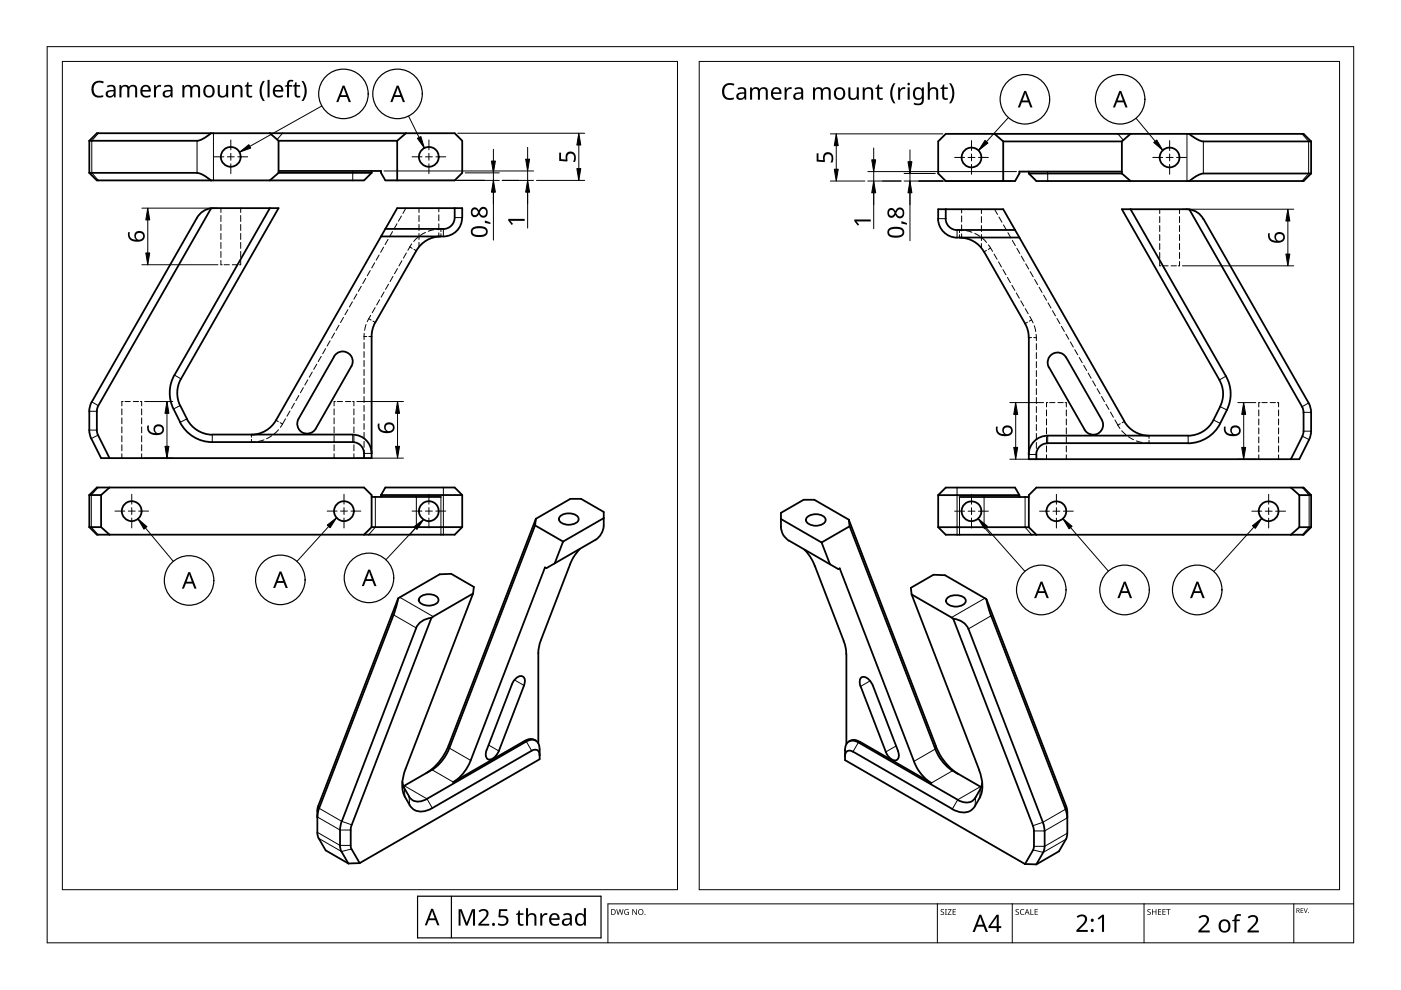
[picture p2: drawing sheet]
<svg xmlns="http://www.w3.org/2000/svg" width="297mm" height="210mm" viewBox="0 0 297 210" stroke-linecap="round" stroke-linejoin="round" font-family="sans-serif">
<g fill="none" stroke="#000" stroke-width=".38">
<path d="M18.9 29.8l1.6-1.6h75.9l1.6 1.6v6.8l-1.6 1.6h-14.7l-.9-1.6v-.4h-21.7M18.9 36.6l1.6 1.6h56.7l1.6-1.6M18.9 36.6h22.9M18.9 29.8v6.8M41.8 36.7l1.2 .4 1.7 1.2M44.7 28.3l-1.7 1.1-1.2 .5-22.9-.1M57.2 28.2l1.9 1.6M59.1 36.6l-1.9 1.6M59.1 29.8v6.8M78.8 36.2v.4M78.8 36.6h-19.7M84.2 29.8v8.4"/>
<path d="M84.2 29.8h-25.1M86.1 28.2l-1.9 1.6M210.9 28.4l1.8 1.6M212.7 30h25.2M212.7 30v8.4M218.1 36.4v.4M218.1 36.8l1.6 1.6h56.7l1.6-1.6M218.1 36.8h19.8M237.9 30v6.8M237.9 36.8l1.8 1.6M239.7 28.4l-1.8 1.6M252.1 28.4l1.8 1.2 1.2 .4h22.9"/>
<path d="M278 36.8h-22.9l-1.2 .4-1.8 1.2M278 30l-1.6-1.6h-75.9l-1.6 1.6v6.8l1.6 1.6h14.7l.9-1.6v-.4h21.8M278 30v6.8M44.7 44.2l14.4-.1-20.7 36.2M44.7 44.2a4 4 0 0 0-2.9 1.9l-22.4 39.1-.4 1.2-.1 .8M44.8 44.2l-24 41.8-.3 1.2M57.2 44.1l-20.2 35.4M81.7 48.5l-23.2 40.6a6.1 6.1 0 0 1-5.2 3.1M93 50.1v.1M93.5 50.1a6 6 0 0 0-5.2 3.1l-8.8 15.2-.5 1.4-.2 1.6M96.4 46.2a2.44 2.44 0 0 1-2.4 2.4l-12.3-.1M96.4 44.1v2"/>
<path d="M98 46.2a3.9 3.9 0 0 1-4 3.9h-13.2M98 46.1v-2h-13.8l-2.5 4.4M198.9 46.4a4.1 4.1 0 0 0 4 4M198.9 46.4v-2h13.8l25.7 44.9M200.5 44.4a3.8 3.8 0 0 0 .9 3.8l1 .5 .5 .1h12.3M202.9 50.4h13.2M203.4 50.4a5.8 5.8 0 0 1 5.2 3l8.7 15.2M203.9 50.4h.1M239.7 44.4l20.2 35.4a7.6 7.6 0 0 1 .2 7.2M251.6 44.4h.5M251.7 44.4h-13.8l20.6 36.2M252.1 44.4a3.7 3.7 0 0 1 3 2"/>
<path d="M252.2 44.4l23.9 41.8 .3 1.2M255.1 46.4l22.4 39M37 79.6a7.7 7.7 0 0 0-.2 7.1l1.4 2.8M70.8 75.6a2.11 2.11 0 0 1 2.9-.8 2.11 2.11 0 0 1 .8 2.9l-7.6 13.2M70.9 75.6l-7.6 13.2M78.8 71.4v25.7h-57.4l-2-4.1M217.3 68.6l.6 1.4 .2 1.6M218.1 71.6v25.8h57.4l2.1-4.2M222.4 77.9l7.6 13.2M226 75.8a2.11 2.11 0 0 0-2.9-.8 2.11 2.11 0 0 0-.7 2.9M226.1 75.8l7.5 13.2M18.9 91.2l.4 1.8"/>
<path d="M18.9 87.2v4M20.5 91.2l.3 1.1 2.4 4.8M20.5 87.2v4M38.2 89.5a7.7 7.7 0 0 0 6.8 4.2M38.2 86a9.6 9.6 0 0 0 3.6 5.2 6.2 6.2 0 0 0 3.2 1M38.4 80.4a6.1 6.1 0 0 0-.2 5.6M63.3 88.8a2.1 2.1 0 0 0 .8 2.9 2.1 2.1 0 0 0 2.8-.8M74.8 93.7a2.38 2.38 0 0 1 2.4 2.5v.9M74.8 92.2a3.9 3.9 0 0 1 4 4M74.8 92.1h-29.8M74.8 93.7h-29.8M233.6 89a2.1 2.1 0 0 1-.8 2.9 2.1 2.1 0 0 1-2.8-.8"/>
<path d="M238.4 89.4a6.2 6.2 0 0 0 5.2 3M251.9 94h-29.8a2.58 2.58 0 0 0-2.4 3.4M251.9 92.4h-29.8a4 4 0 0 0-4 4M257.3 89.1a6.1 6.1 0 0 1-5.4 3.3M258.5 80.6a5.9 5.9 0 0 1 .2 5.6M258.7 86.2l-1.4 2.8M258.7 89.8a7.7 7.7 0 0 1-6.8 4.2M260.1 86.9l-1.4 2.9M276.1 92.5l-2.4 4.9M276.4 87.4v4.3l-.3 .8M277.5 85.4l.4 1.2 .1 .8M278 87.4v4.4l-.5 1.4"/>
<path d="M18.9 105v6.8M18.9 105l1.6-1.6h56.7l1.6 1.6v6.8M18.9 105h2.5M18.9 111.8l1.6 1.6h75.9l1.6-1.6M18.9 111.8h2.5M21.4 105v6.8M21.4 111.8l1.8 1.6M23.2 103.4l-1.8 1.6M78.8 111.8l-1.6 1.6M78.8 111.8h19.2M78.8 105.4h14.7M80.8 105v.4"/>
<path d="M80.8 105h17.2M98 105v6.8M98 105l-1.6-1.6h-14.7l-.9 1.6M113.4 111.4l-18.1 47.2M113.4 111.4l6 3.4M113.6 110l7.3-4.2h2.3l4.8 2.7v3M113.6 110l-.2 1.4M113.6 110l-18.5 48a12.2 12.2 0 0 1-4.7 5.9M117.6 119.4l-1.8 1.1-.3-.2-15.7 40.9M118.8 109.4a2.89 2.89 0 0 1 3.8 .3 1.29 1.29 0 0 1-1.5 1.5 2.25 2.25 0 0 1-2.6-1.1zM119.4 114.8l-1.8 4.6M120.8 119.7l-6.1 16"/>
<path d="M123 116.3a10.1 10.1 0 0 0-2.2 3.4M126.3 114.4l-8.7 5M128 111.5a3.9 3.9 0 0 1-1.7 2.9M128 109.9l-8.6 4.9M165.6 110l8.6 5M167.3 114.6l10.4 6.1 .3-.2 15.8 40.9M170.6 116.6a9.2 9.2 0 0 1 2.1 3.3M171.2 109.6a2.84 2.84 0 0 1 3.8 .3 1.31 1.31 0 0 1-1.5 1.5 2.28 2.28 0 0 1-2.6-1.1zM172.7 119.9l6.2 16M174.2 115l1.8 4.6M180 110.2l18.5 48M180 110.2l-7.4-4.2h-2.2l-4.8 2.7v3a3.6 3.6 0 0 0 1.7 3"/>
<path d="M180 110.2l.1 1.4M180.1 111.6l18.2 47.2M180.1 111.6l-5.9 3.4M198.9 105v6.8M198.9 105l1.6-1.6h14.7l.9 1.6M198.9 111.8l1.6 1.6h75.9l1.6-1.6M198.9 111.8h19.2M198.9 105h17.2M216.1 105v.4M218.1 105.4h-14.7M218.1 111.8l1.6 1.6M273.7 103.4l1.8 1.6"/>
<path d="M275.5 111.8h2.5M275.5 111.8l-1.8 1.6M275.5 105v6.8M278 105l-1.6-1.6h-56.7l-1.6 1.6v6.8M278 105v6.8M278 105h-2.5M83.4 130.4l-15.8 41-.3 1.8M84.4 126.9l-1 3.5M84.4 126.9l-16.9 43.9M84.8 126.7l-.4 .2M88.3 133.1l-15.9 41.1-.3 1.8v3.6l.3 1M89.1 126.6a2.87 2.87 0 0 1 3.8 .3 1.28 1.28 0 0 1-1.4 1.5 2.31 2.31 0 0 1-2.7-1.2z"/>
<path d="M91.5 131a3.9 3.9 0 0 0-3.3 2.2M91.5 131l-16.9 43.9M91.8 130.7l-.3 .3M100.3 125.8l-14.3 37.2M100.3 125.8l.2-1.4-4.8-2.7-2.5 .1-8.4 4.8M100.3 125.8l-8.5 4.9M114.1 138.5v19.1M114.7 135.7l-.4 1.4-.2 1.4M178.9 135.9l.5 2.3v19.6M193.3 126l8.4 4.9M193.3 126l-.2-1.4 4.8-2.7 2.5 .1 8.4 4.8M193.3 126l14.3 37.2a7.1 7.1 0 0 1 .1 6"/>
<path d="M200.9 126.8a2.97 2.97 0 0 1 3.8 .3 1.32 1.32 0 0 1-1.5 1.5 2.22 2.22 0 0 1-2.6-1.2zM201.7 131l.4 .2a3.8 3.8 0 0 1 3.2 2.2l15.8 40.9M202.1 131.2l16.9 43.9M208.8 126.8l.3 .3 .9 3.2 16 41.7 .3 1.4M209.2 127.1l17 44.2 .1 .8v4.9l-.3 1M95.2 158.6a9.4 9.4 0 0 1-3.6 4.7M108.5 145.1a2.76 2.76 0 0 1 2-1.8 1.29 1.29 0 0 1 .6 2l-5.4 13.9a2.76 2.76 0 0 1-2 1.8 1.33 1.33 0 0 1-.5-2M108.5 145.1l-5.3 13.9M111.5 157.2a1.71 1.71 0 0 1 2.1-.2 1.71 1.71 0 0 1 .8 1.8M111.6 157.2l-21.1 12.2M112.7 159.2a1.02 1.02 0 0 1 1.2-.2 1.02 1.02 0 0 1 .5 1.2M112.7 159.2l-21 12.1a3.3 3.3 0 0 1-4.6-.3l-.3-.3"/>
<path d="M113.3 156.9a1.86 1.86 0 0 0-2 .2l-15.2 8.7M113.3 156.9l.3 .1M114.4 158.8v2.2l-38.1 22M180 157.2l.3-.1a1.8 1.8 0 0 1 1.9 .2M182.3 157.2l15.2 8.8M182.5 145.5l5.3 13.9a2.77 2.77 0 0 0 2 1.8 1.31 1.31 0 0 0 .6-2l-5.4-13.9a2.73 2.73 0 0 0-2-1.8 1.33 1.33 0 0 0-.5 2.1M198.3 158.8a9.8 9.8 0 0 0 3.7 4.6M198.4 158.3l.2 .3a12.2 12.2 0 0 0 4.5 5.5M67.3 176.5l.3 1.3 1.5 2.5 4.8 2.8M67.3 171.9v4.6M67.5 170.8l-.2 1.1M74.3 179.3l.2 .8"/>
<path d="M74.4 176v3.2M74.5 174.9l-.2 1.1M85.3 165.8l.3 1 1.1 2.1a2.55 2.55 0 0 0 3.8 .5M85.7 166.6l-.2 .1M85.9 168.9l1 1.8M86 163a7.3 7.3 0 0 0-.1 6M91.6 163.2l-5.9 3.4M99.8 161.3a9.5 9.5 0 0 1-3.7 4.5M179.2 160.4a1.04 1.04 0 0 1 .4-1.1 1.04 1.04 0 0 1 1.3 .1l21 12.1a3.6 3.6 0 0 0 4.4 0l1.4-2.4M193.8 161.4a9.7 9.7 0 0 0 3.6 4.6M202 163.4l5.9 3.4M203.1 169.6l-21.1-12.2a1.74 1.74 0 0 0-2-.2 1.74 1.74 0 0 0-.8 1.9v2.1l38.1 22"/>
<path d="M207.9 166.8l.1 .1M208.2 166l-.2 1-1.2 2a2.29 2.29 0 0 1-3.2 .9l-.6-.3M219 175.1l.2 .8v3.5M219.2 179.5l-.2 .7M221.1 174.4l.3 1.8M221.4 179.5v.7l-.3 .5M221.5 176.2v3.2M226 178l-1.5 2.5-4.8 2.8M72.4 180.5l1.5 2.6M74.5 180l1.8 3M76.3 183l-2.4 .1M217.3 183.2l2.4 .1"/>
<path d="M219 180.2l-1.7 3M221.2 180.7l-1.5 2.6"/>
<circle cx="48.9" cy="33.3" r="2.1"/>
<circle cx="90.9" cy="33.3" r="2.09"/>
<circle cx="206" cy="33.4" r="2.1"/>
<circle cx="248" cy="33.4" r="2.1"/>
<circle cx="27.9" cy="108.4" r="2.1"/>
<circle cx="72.9" cy="108.4" r="2.1"/>
<circle cx="90.9" cy="108.4" r="2.11"/>
<circle cx="206" cy="108.4" r="2.1"/>
<circle cx="224" cy="108.4" r="2.1"/>
<circle cx="269" cy="108.4" r="2.1"/>
</g>
<g fill="none" stroke="#000" stroke-width=".21">
<path d="M20.9 28.2l-1.4 1.6v6.8l1.4 1.6M41.8 29.8v6.8M45.3 28.2v10M59.9 28.2l-1.2 1.4M74.8 36.2v2M222.1 36.4v2M237 28.4l1.2 1.3M251.7 28.4v10M255.1 30v6.8M276.1 28.4l1.4 1.6v6.8l-1.4 1.6M94 48.5v1.6M96.4 46.1h1.6"/>
<path d="M198.9 46.4h1.6M202.9 48.8v1.6M37 79.5l1.4 .8M259.9 79.8l-1.4 .8M19.5 85.2l1.4 .8M20.5 91.2h-1.6M20.5 87.2h-1.6M20.8 92.3l-1.4 .7M38.2 86l-1.4 .7M39.6 88.8l-1.4 .7M45 92.1v1.6M74.8 92.1v1.6"/>
<path d="M78.8 96.1h-1.6M219.7 96.4h-1.6M222.1 92.4v1.6M251.9 92.4v1.6M257.3 89l1.4 .8M258.7 86.2l1.4 .7M276.1 92.5l1.5 .7M277.5 85.4l-1.4 .8M278 91.4h-1.6M278 87.4h-1.6M20.8 103.4l-1.4 1.6v6.8l1.4 1.6M79.6 105.4v6.4l-1.4 1.6"/>
<path d="M88.3 105.4v6.4l-1.4 1.6M93.5 105.4v8M94 103.4v10M202.9 103.4v10M203.4 105.4v8M208.6 105.4v6.4l1.4 1.6M217.3 105.4v6.4l1.4 1.6M276.1 103.4l1.5 1.6v6.8l-1.5 1.6M83.4 130.4l4.9 2.7M84.8 126.6l7 4.1M208.8 126.8l-7.1 4.1M210.1 130.6l-4.8 2.7"/>
<path d="M95.1 158l.2 .6 4.5 2.6M103.6 158l2.2 1.2M109.1 144.2l2 1.1M111.3 157.1l.3 .1 1.1 2M182.3 157.2l-.3 .2-1.1 2M184.5 144.4l-2 1.1M190 158.2l-2.2 1.2M198.5 158.2l-.2 .6-4.5 2.6M67.3 173.2l4.8 2.8h2.3M67.3 176.5l4.8 2.7h2.3M67.5 170.8l.2 .6 4.8 2.7 2.1 .8M67.6 177.8l4.8 2.7 2.1-.5"/>
<path d="M85.7 166.6l4.8 2.8 1.2 1.9M85.7 167.1l.2 1.8M86.7 168.9l.2 1.8M91.6 163.2l4.5 2.6M202 163.4l-4.5 2.6M206.8 169l-.1 1.9M207.8 167.3l-.1 1.8M207.9 166.8l-4.8 2.8-1.2 1.9M226 178l-4.8 2.7-2.2-.5M226.1 171l-.2 .6-4.8 2.7-2.1 .8M226.3 173.4l-4.8 2.8h-2.3M226.3 176.7l-4.8 2.7h-2.3"/>
</g>
<g fill="none" stroke="#000" stroke-width=".21">
<path d="M46.8 44.1v1M46.8 45.7v1.3M46.8 47.6v1.3M46.8 49.5v1.3M46.8 51.4v1.3M46.8 53.3v1.3M46.8 55.2v.9h.3M47.5 56.1h1.1M49.3 56.1h1.1M51 44.1v1M51 45.7v1.3M51 47.6v1.3"/>
<path d="M51 49.5v1.3M51 51.4v1.3M51 53.3v1.3M51 55.2v.9h-.2M77.5 59l-.6 1.1M78.5 57.4l-.6 1.1M79.4 55.7l-.6 1.1M80.4 54.1l-.6 1.1M81.3 52.4l-.6 1.1M82.3 50.8l-.7 1.1M83.2 49.1l-.6 1.1M83.3 58.6l-.6 1.1"/>
<path d="M84.2 47.4l-.7 1.1M84.3 56.9l-.7 1.1M85.1 45.8l-.6 1.1M85.2 55.3l-.6 1.1M86.1 44.1l-.7 1.1M86.2 53.6l-.7 1.1M87.3 51.7l-.8 1.4M88.6 50.3l-.9 .9M88.8 44.1v1M88.8 45.7v1.3M88.8 47.6v1.3M88.8 49.5v1.3"/>
<path d="M88.8 51.4v.9M90.2 49.3l-1.1 .6M92 48.7l-1.2 .3M93 44.1v.8M93 45.6v1.2M93 47.5v1.2M93 49.4v.7M93.5 48.6h-.9M203.4 48.8h.8M203.9 44.4v.7M203.9 45.8v1.3M203.9 47.7v1.3"/>
<path d="M203.9 49.6v.8M204.9 48.9l1.2 .3M206.7 49.5l1.1 .6M208.1 44.4v.9M208.1 45.9v1.3M208.1 47.8v1.3M208.1 49.7v1.3M208.1 51.6v1M208.3 50.5l.9 .9M209.5 51.9l.5 .7M210 52.6l.4 .7M210.8 53.9l.6 1.1"/>
<path d="M210.9 44.4l.6 1.1M211.7 55.5l.6 1.1M211.8 46l.6 1.1M212.6 57.2l.7 1.1M212.8 47.7l.6 1.1M213.6 58.8l.6 1.1M213.7 49.3l.6 1.1M214.6 51l.7 1.1M215.6 52.6l.6 1.1M216.5 54.3l.7 1.1M217.5 55.9l.6 1.1M218.4 57.6l.7 1.1"/>
<path d="M219.4 59.3l.6 1.1M245.9 44.4v.9M245.9 45.9v1.3M245.9 47.8v1.3M245.9 49.7v1.3M245.9 51.6v1.3M245.9 53.5v1.3M245.9 55.4v1h.3M246.5 56.4h1.2M248.3 56.4h1.1M250.1 44.4v.9M250.1 45.9v1.3"/>
<path d="M250.1 47.8v1.3M250.1 49.7v1.3M250.1 51.6v1.3M250.1 53.5v1.3M250.1 55.4v1h-.3M66.2 78.9l-.6 1.1M67.2 77.2l-.7 1.1M68.1 75.6l-.6 1.1M69 73.9l-.6 1.1M70 72.3l-.6 1.1M70.9 70.6l-.6 1.1M71.9 68.9l-.7 1.2"/>
<path d="M72.8 67.3l-.6 1.1M73.8 65.6l-.7 1.1M74.7 64l-.6 1.1M75.7 62.3l-.7 1.1M76.6 60.7l-.6 1.1M77.2 71.4v.6M77.2 72.6v1.3M77.2 74.5v1.3M77.2 76.4v1.3M77.2 78.3v1.3M77.2 70.7v.7M77.6 68.8l-.3 1.2"/>
<path d="M78.1 67.6l-.2 .6M78.6 66.9l-.4 .7M79.5 65.2l-.6 1.1M80.5 63.6l-.6 1.1M81.4 61.9l-.6 1.1M82.4 60.2l-.7 1.2M214.5 60.5l.7 1.1M215.5 62.1l.6 1.1M216.4 63.8l.7 1.1M217.4 65.4l.6 1.1M218.3 67.1l.4 .7M218.7 67.8l.3 .7"/>
<path d="M219.3 69.1l.3 1.2M219.7 70.9v.7M219.7 71.6v.6M219.7 72.9v1.2M219.7 74.8v1.2M219.7 76.7v1.2M219.7 78.6v1.2M220.3 60.9l.6 1.1M221.3 62.6l.6 1.1M222.2 64.2l.6 1.1M223.1 65.9l.7 1.1M224.1 67.5l.6 1.1"/>
<path d="M225 69.2l.7 1.1M226 70.8l.6 1.1M226.9 72.5l.7 1.1M227.9 74.1l.6 1.1M228.8 75.8l.7 1.1M229.8 77.4l.6 1.1M230.7 79.1l.6 1.1M25.8 86.7v1.3M25.8 88.6v1.3M25.8 90.5v1.3M25.8 92.4v1.3M25.8 94.3v1.3"/>
<path d="M25.8 96.2v.9M26.1 85.1h-.3v1M26.5 85.1h1.1M28.3 85.1h1.1M29.8 85.1h.2v1M30 86.7v1.3M30 88.6v1.3M30 90.5v1.3M30 92.4v1.3M30 94.3v1.3M30 96.2v.9M54.1 93.7h-.8"/>
<path d="M56 93.3l-1.3 .3M57.6 92.4l-1.1 .6M59.1 91.1l-1 .9M59.9 89.9l-.5 .7M60.5 88.8l-.6 1.1M61.5 87.1l-.6 1.1M62.4 85.5l-.6 1.1M63.4 83.8l-.7 1.1M64.3 82.2l-.6 1.1M65.3 80.5l-.7 1.1M70.8 86.7v1.3M70.8 88.6v1.3"/>
<path d="M70.8 90.5v1.3M70.8 92.4v1.3M70.8 94.3v1.3M70.8 96.2v.9M71.1 85.1h-.3v1M71.5 85.1h1.1M73.3 85.1h1.1M74.8 85.1h.2v1M75 86.7v1.3M75 88.6v1.3M75 90.5v1.3M75 92.4v1.3"/>
<path d="M75 94.3v1.3M75 96.2v.9M77.2 80.3v1.2M77.2 82.2v1.2M77.2 84.1v1.2M77.2 86v1.2M77.2 87.9v1.2M77.2 89.8v1.2M77.2 91.7v1.3M77.2 93.6v1.3M77.2 95.5v.6M219.7 80.5v1.2"/>
<path d="M219.7 82.4v1.3M219.7 84.3v1.3M219.7 86.2v1.3M219.7 88.1v1.3M219.7 90v1.3M219.7 91.9v1.3M219.7 93.8v1.3M219.7 95.7v.7M221.9 86.9v1.3M221.9 88.8v1.3M221.9 90.7v1.3M221.9 92.6v1.3"/>
<path d="M221.9 94.5v1.3M221.9 96.4v1M222.2 85.4h-.3v.9M222.5 85.4h1.2M224.3 85.4h1.1M225.8 85.4h.3v.9M226.1 86.9v1.3M226.1 88.8v1.3M226.1 90.7v1.3M226.1 92.6v1.3M226.1 94.5v1.3M226.1 96.4v1"/>
<path d="M231.7 80.8l.6 1.1M232.6 82.4l.6 1.1M233.5 84.1l.7 1.1M234.5 85.7l.6 1.1M235.4 87.4l.7 1.1M236.4 89l.6 1.1M237 90.1l.4 .8M237.8 91.3l.9 .9M239.2 92.6l1.1 .6M240.9 93.5l1.2 .3M242.8 94h.8M266.9 86.9v1.3"/>
<path d="M266.9 88.8v1.3M266.9 90.7v1.3M266.9 92.6v1.3M266.9 94.5v1.3M266.9 96.4v1M267.2 85.4h-.3v.9M267.5 85.4h1.2M269.3 85.4h1.1M270.8 85.4h.3v.9M271.1 86.9v1.3M271.1 88.8v1.3M271.1 90.7v1.3"/>
<path d="M271.1 92.6v1.3M271.1 94.5v1.3M271.1 96.4v1"/>
</g>
<g fill="none" stroke="#000" stroke-width=".21">
<path d="M86.9 52.4l.5 .2M87.8 52.9l.5 .3M93.5 48.5v.6M93.5 49.6v.5M203.4 48.8v.5M203.4 49.8v.6M209.1 53.1l-.5 .3M210 52.6l-.5 .3M77.2 71.4h.6M78.2 67.6l.5 .3M78.2 71.4h.6M79.1 68.1l.5 .3"/>
<path d="M217.8 68.3l-.5 .3M218.1 71.6h.6M218.7 67.8l-.5 .3M219.2 71.6h.5M53.3 92.1v.6M53.3 93.2v.5M58.5 89.1l.5 .3M59.4 89.6l.5 .3M237.5 89.8l-.5 .3M238.4 89.3l-.5 .3M243.6 92.4v.5M243.6 93.4v.6"/>
</g>
<path d="M198.7 191.6v8.3M214.6 191.6v8.3M242.6 191.6v8.3M274.3 191.6v8.3M287 191.6h-158.1v8.3" fill="none" stroke="#000" stroke-width=".21"/>
<g fill="#000">
<path d="M130.7 192.8h.1l.3 1 .3-1h.1l.3 1 .2-1h.2l-.3 1.2h-.2l-.3-1.1-.3 1.1h-.1zM132.5 192.9l.6-.2 .2 .1v.1a.5 .5 0 0 0-.8 .4 .5 .5 0 0 0 .7 .5v-.3h-.3v-.2h.4v.6a.66 .66 0 0 1-.8-.1 .66 .66 0 0 1 0-.9zM134.1 192.8h.1l.7 1v-1h.1v1.2h-.1l-.7-1v1h-.1zM199.5 192.9l.4-.2 .3 .1-.1 .1a.25 .25 0 0 0-.4-.1 .25 .25 0 0 0 0 .4l.4 .2 .1 .4-.4 .2-.4-.1 .1-.1a.27 .27 0 0 0 .4 .1 .27 .27 0 0 0 0-.4l-.4-.3zM200.3 192.8h.5l-.2 .1v1l.2 .1h-.5l.2-.1v-1zM200.9 192.8h.8l-.6 1h.7v.2h-.9l.6-1.1h-.6zM202 192.8h.7v.1h-.6v.4h.5v.1h-.5v.4h.6v.2h-.7zM215.4 192.9l.4-.2 .2 .1v.1a.25 .25 0 0 0-.4-.1 .25 .25 0 0 0 0 .4l.4 .2v.4l-.4 .2-.3-.1 .1-.1a.27 .27 0 0 0 .4 .1 .27 .27 0 0 0-.1-.4l-.3-.3zM216.4 192.9l.4-.2 .4 .1-.1 .1a.49 .49 0 0 0-.7 .5 .49 .49 0 0 0 .7 .4 .57 .57 0 0 1-.8 0 .57 .57 0 0 1 .1-.8zM218.5 192.8h.1v1h.6v.2h-.7zM219.4 192.8h.6v.1h-.5v.4h.5v.1h-.5v.4h.5v.2h-.6zM228.3 194.3a1.21 1.21 0 0 1 1.4-.4 1.21 1.21 0 0 1 .8 1.2l-.4 .7-1.3 1.4h1.8v.4h-2.4v-.4l1.2-1.2a1.03 1.03 0 0 0 .3-1.7h-.5l-.7 .3z"/>
<path d="M232.7 194.7l1-.8h.4v3.7h-.5l.1-3.2-.7 .6zM243.3 192.9l.4-.2 .3 .1-.1 .1a.25 .25 0 0 0-.4-.1 .25 .25 0 0 0 0 .4l.4 .2 .1 .4-.4 .2-.4-.1 .1-.1a.27 .27 0 0 0 .5 .1 .27 .27 0 0 0-.1-.4l-.4-.3zM244.3 192.8h.1v.5h.6v-.5h.2v1.2h-.2v-.6h-.6v.6h-.1zM245.5 192.8h.7v.1h-.5v.4h.5v.1h-.5v.4h.5v.2h-.7zM246.5 192.8h.6v.1h-.5v.4h.5v.1h-.5v.4h.5v.2h-.6zM247.3 192.8h.9v.1h-.4v1.1h-.2v-1.1h-.3zM254.1 194.4a1.21 1.21 0 0 1 1.4-.4 1.21 1.21 0 0 1 .8 1.2l-.3 .7-1.4 1.4h1.9v.4h-2.4v-.4l1.1-1.1a1.03 1.03 0 0 0 .3-1.8h-.5l-.6 .3zM261.9 194l.5-.2h.5l.2 .1-.1 .3a.58 .58 0 0 0-.7 .1 .58 .58 0 0 0-.1 .7h.7v.3h-.7v2.4h-.5v-2.4h-.5v-.2l.5-.2zM264.5 194.4a1.21 1.21 0 0 1 1.4-.4 1.21 1.21 0 0 1 .8 1.2l-.3 .7-1.3 1.4h1.8v.4h-2.4v-.4l1.1-1.1a1.03 1.03 0 0 0 .3-1.8h-.5l-.6 .3zM275.8 192.6h.5v.1h-.4v.3h.4v.1h-.4v.4h.4v.1h-.5zM276.4 192.6h.1l.3 .8 .3-.8h.2l-.4 1h-.1z"/>
<path d="M129.6 192.8h.3a.55 .55 0 0 1 .6 .6 .56 .56 0 0 1-.6 .6h-.3zM129.7 192.9v.9h.2a.43 .43 0 0 0 .5-.4 .41 .41 0 0 0-.5-.5z"/>
<path d="M135.2 193.4a.61 .61 0 0 1 1.2 0 .61 .61 0 0 1-1.2 0zM135.6 193a.47 .47 0 0 0-.1 .7 .47 .47 0 0 0 .7-.1 .45 .45 0 0 0 0-.6 .45 .45 0 0 0-.6 0z"/>
<path d="M207.6 193.9h.4l1.5 3.7h-.5l-.5-1.1h-1.4l-.4 1.1h-.5zM207.8 194.4l-.5 1.7h1.1z"/>
<path d="M211.3 193.9h.5v2.5h.5v.4h-.5v.8h-.5v-.8h-1.7v-.4zM211.3 194.4l-1.3 2h1.3z"/>
<path d="M217.7 192.8h.1l.5 1.2h-.2l-.1-.4h-.5l-.1 .4h-.2zM217.8 192.9l-.2 .6h.4z"/>
<path d="M258.7 195.3a1.28 1.28 0 0 1 1.5-.3 1.28 1.28 0 0 1 .7 1.3 1.3 1.3 0 0 1-1.5 1.4 1.3 1.3 0 0 1-1-1.7zM259.1 195.4l-.3 .9a.83 .83 0 0 0 .8 1.1 .83 .83 0 0 0 .8-1.1 .84 .84 0 0 0-.3-.9 .84 .84 0 0 0-1 0z"/>
<path d="M274.9 192.6h.3a.29 .29 0 0 1 .3 .2 .29 .29 0 0 1-.2 .3l.3 .5h-.2l-.2-.4h-.2v.4h-.1zM275 192.7v.3h.2a.19 .19 0 0 0 .2-.1 .19 .19 0 0 0-.3-.2z"/>
<circle cx="136.8" cy="193.9" r=".11"/>
<circle cx="231.6" cy="197.3" r=".33"/>
<circle cx="231.6" cy="195.1" r=".34"/>
<circle cx="277.5" cy="193.5" r=".09"/>
</g>
<path d="M10 9.9h277v190h-277z" fill="none" stroke="#000" stroke-width=".21"/>
<g fill="#000">
<path d="M97.2 192.8h.7l1.1 2.8 1.1-2.8h.6v3.5h-.4v-3.1l-1.2 3.1h-.3l-1.2-3.1v3.1h-.4zM101.5 193.1a1.16 1.16 0 0 1 1.3-.4 1.16 1.16 0 0 1 .8 1.2l-.3 .6-1.3 1.4h1.7v.4h-2.3v-.4l1.1-1.1a.98 .98 0 0 0 .3-1.7h-.5l-.6 .3zM105.8 192.8h1.8v.4h-1.4l-.1 1a1.17 1.17 0 0 1 1.7 .9 1.17 1.17 0 0 1-1.6 1.2l-.6-.2v-.4a1.03 1.03 0 0 0 1 .3 1.03 1.03 0 0 0 .8-.8 .93 .93 0 0 0-1.5-.6l-.2-.2zM110 193h.2v.6h.8v.4h-.8v1.5l.3 .4h.5v.3a.8 .8 0 0 1-1.2-.7v-1.5h-.4v-.2l.4-.2zM111.5 192.5h.5l-.1 1.5a1 1 0 0 1 1.1-.4 1 1 0 0 1 .7 1v1.7h-.4v-1.7a.7 .7 0 0 0-.9-.6 .7 .7 0 0 0-.4 .9v1.4h-.5zM114.5 193.6h.4l.1 .5 .4-.4 .7-.1-.1 .4h-.5a.84 .84 0 0 0-.5 .9v1.4h-.5z"/>
<path d="M91.4 192.7h.4l1.4 3.5h-.5l-.4-1.1h-1.4l-.4 1.1h-.4zM91.6 193.1l-.5 1.6h1.1z"/>
<path d="M116.7 194a1.13 1.13 0 0 1 1.4-.3 1.13 1.13 0 0 1 .6 1.3h-1.8a1 1 0 0 0 .6 .9 1 1 0 0 0 1-.1v.3l-.8 .2a1.39 1.39 0 0 1-1.2-.9 1.39 1.39 0 0 1 .2-1.4zM117.1 194.1l-.2 .6h1.3a.65 .65 0 0 0-.4-.7 .65 .65 0 0 0-.7 .1z"/>
<path d="M119.4 193.8a1.07 1.07 0 0 1 1.1-.2 1.07 1.07 0 0 1 .7 .9v1.8h-.3l-.1-.4a.85 .85 0 0 1-1.3 .3 .85 .85 0 0 1 .1-1.4l1.2-.1a.61 .61 0 0 0-.2-.7 .61 .61 0 0 0-.7 0l-.4 .1zM119.7 195.2a.54 .54 0 0 0 .2 .8 .54 .54 0 0 0 .7-.2l.2-.8z"/>
<path d="M122.3 193.8a1.1 1.1 0 0 1 1.5 .2v-1.5h.4v3.8h-.3l-.1-.4-.3 .3-.5 .1a1.44 1.44 0 0 1-1.1-1.1 1.44 1.44 0 0 1 .4-1.4zM122.6 194.1a1.14 1.14 0 0 0 .5 1.8 1.06 1.06 0 0 0 .5-1.7l-.4-.2z"/>
<circle cx="104.6" cy="196" r=".31"/>
</g>
<path d="M88.5 190h38.9v8.9h-38.9zM95.7 190v8.9" fill="none" stroke="#000" stroke-width=".25"/>
<g fill="none" stroke="#000" stroke-width=".21">
<path d="M45.4 33.2h2.1M48.9 29.7v2.1M48.9 32.5v1.5M48.9 34.7v2.1M49.7 33.2h-1.5M52.5 33.2h-2.1M87.4 33.2h2.1M90.9 29.7v2.1M90.9 32.5v1.5M90.9 34.7v2.1M91.7 33.2h-1.5M94.5 33.2h-2.1"/>
<path d="M204.5 33.4h-2.1M205.2 33.4h1.5M206 34.9v2.1M206 29.8v2.1M206 32.6v1.5M207.5 33.4h2.1M246.5 33.4h-2.1M247.2 33.4h1.5M248 29.8v2.1M248 32.6v1.5M248 34.9v2.1M249.5 33.4h2.1"/>
<path d="M24.4 108.4h2.1M27.9 104.8v2.1M27.9 107.6v1.5M27.9 109.8v2.1M28.7 108.4h-1.5M31.5 108.4h-2.1M69.4 108.4h2.1M72.9 104.8v2.1M72.9 107.6v1.5M72.9 109.8v2.1M73.7 108.4h-1.5M76.5 108.4h-2.1"/>
<path d="M87.4 108.4h2.1M90.9 104.8v2.1M90.9 107.6v1.5M90.9 109.8v2.1M91.7 108.4h-1.5M94.5 108.4h-2.1M202.4 108.4h2.1M206 109.8v2.1M206 104.8v2.1M206 107.6v1.5M206.7 108.4h-1.5M209.6 108.4h-2.1"/>
<path d="M220.4 108.4h2.1M224 104.8v2.1M224 107.6v1.5M224 109.8v2.1M224.7 108.4h-1.5M227.6 108.4h-2.1M265.4 108.4h2.1M269 104.8v2.1M269 107.6v1.5M269 109.8v2.1M269.7 108.4h-1.5M272.6 108.4h-2.1"/>
</g>
<g fill="#000">
<path d="M19.8 17.6a1.95 1.95 0 0 1 2.2-.3l-.2 .4a1.36 1.36 0 0 0-1.6 .1 1.36 1.36 0 0 0-.3 1.7 1.32 1.32 0 0 0 2 .7v.4a1.77 1.77 0 0 1-2.1-.4 1.77 1.77 0 0 1-.3-2zM32.6 18h.4l.1 .5 .4-.4 .7-.1-.1 .4h-.5a.84 .84 0 0 0-.5 .9v1.3h-.5zM46.2 18h.4v1.7a.7 .7 0 0 0 .9 .6 .7 .7 0 0 0 .4-.9v-1.4h.5v2.6h-.4v-.3a1.01 1.01 0 0 1-1.1 .3 1.01 1.01 0 0 1-.7-.9zM55.8 17.2h.4a3.6 3.6 0 0 0 0 4.2 .98 .98 0 0 1-1-.9 3.6 3.6 0 0 1 .6-3.3zM61.1 17.2l.4-.3h.5l.2 .1-.1 .3a.55 .55 0 0 0-.7 .1 .55 .55 0 0 0-.1 .6h.6v.4h-.6v2.2h-.4v-2.2h-.5v-.2l.5-.2zM63.9 17.2a.99 .99 0 0 1 .9 .9l.2 1.2a3.2 3.2 0 0 1-.7 2.1h-.4a3.6 3.6 0 0 0 0-4.2zM153.5 18.1a1.95 1.95 0 0 1 2.2-.3l-.2 .4a1.36 1.36 0 0 0-1.6 .1 1.36 1.36 0 0 0-.3 1.7 1.32 1.32 0 0 0 2 .7v.3a1.77 1.77 0 0 1-2.1-.3 1.77 1.77 0 0 1-.3-2zM166.3 18.5h.4l.1 .5 .4-.5h.7l-.1 .4h-.5a.84 .84 0 0 0-.5 .8v1.4h-.5zM179.9 18.5h.4v1.7a.7 .7 0 0 0 .9 .6 .7 .7 0 0 0 .5-.9v-1.4h.4v2.6h-.4v-.3a1.01 1.01 0 0 1-1.1 .3 1.01 1.01 0 0 1-.7-.9zM189.5 17.7h.4a3.6 3.6 0 0 0 0 4.2 .98 .98 0 0 1-1-.9l-.2-1.2a3.3 3.3 0 0 1 .8-2.1zM190.4 18.5h.4v.5l.5-.5h.7l-.1 .4h-.5a.84 .84 0 0 0-.5 .8v1.4h-.5zM201.2 17.7a.99 .99 0 0 1 1 .9l.1 1.2a3.2 3.2 0 0 1-.7 2.1h-.4a3.6 3.6 0 0 0 0-4.2z"/>
<path d="M25.3 18h.4v.4a.99 .99 0 0 1 1.7 0 .93 .93 0 0 1 1-.4 .93 .93 0 0 1 .7 .9v1.7h-.4v-1.6a.64 .64 0 0 0-.8-.7 .64 .64 0 0 0-.5 .9v1.4h-.4v-1.6a.66 .66 0 0 0-.8-.6 .66 .66 0 0 0-.4 .9v1.3h-.5zM38.7 18h.3l.1 .4a.99 .99 0 0 1 1.6 0 .93 .93 0 0 1 1.1-.4 .93 .93 0 0 1 .6 .9v1.7h-.4v-1.6a.64 .64 0 0 0-.8-.7 .64 .64 0 0 0-.4 .9v1.4h-.5v-1.6a.66 .66 0 0 0-.8-.6 .66 .66 0 0 0-.4 .9v1.3h-.4zM49.2 18h.4v.4a1 1 0 0 1 1.1-.4 1 1 0 0 1 .7 .9v1.7h-.4v-1.6a.7 .7 0 0 0-.9-.6 .7 .7 0 0 0-.5 .9v1.3h-.4zM52.4 17.4h.3v.6h.7v.4h-.7v1.5l.2 .4h.6v.3a.8 .8 0 0 1-1.2-.7v-1.5h-.4v-.2l.4-.2zM62.6 17.4h.3v.6h.7v.4h-.7v1.5l.2 .4h.6v.3a.8 .8 0 0 1-1.3-.7v-1.5h-.3v-.2l.4-.2zM118.6 32.4h.4v1.3l1 .1a1.17 1.17 0 0 1 .9-1.7 1.17 1.17 0 0 1 1.2 1.6l-.2 .6h-.4a1.03 1.03 0 0 0-.5-1.7 .93 .93 0 0 0-.7 1.4l-.1 .2-1.6-.1zM159 18.5h.4v.4a.99 .99 0 0 1 1.7 0 .93 .93 0 0 1 1-.4 .93 .93 0 0 1 .7 .9v1.7h-.4v-1.6a.64 .64 0 0 0-.8-.7 .64 .64 0 0 0-.5 .9v1.4h-.4v-1.6a.66 .66 0 0 0-.8-.7 .66 .66 0 0 0-.4 1v1.3h-.5zM173.1 32.5h.4v1.4l1 .1v-.6a1.13 1.13 0 0 1 1.3-1.1 1.13 1.13 0 0 1 .9 1.5l-.2 .7h-.4a1.03 1.03 0 0 0 .3-1.1 1.03 1.03 0 0 0-.8-.7 .93 .93 0 0 0-.7 1.5l-.1 .2-1.7-.2zM172.4 18.5h.3l.1 .4a.99 .99 0 0 1 1.6 0 .93 .93 0 0 1 1.1-.4 .93 .93 0 0 1 .6 .9v1.7h-.4v-1.6a.64 .64 0 0 0-.8-.7 .64 .64 0 0 0-.4 .9v1.4h-.5v-1.6a.66 .66 0 0 0-.8-.7 .66 .66 0 0 0-.4 1v1.3h-.4zM182.9 18.5h.4v.4a1 1 0 0 1 1.1-.4 1 1 0 0 1 .7 .9v1.7h-.4v-1.6a.7 .7 0 0 0-.9-.7 .7 .7 0 0 0-.5 1v1.3h-.4zM186.1 17.9h.3v.6h.8v.4h-.8v1.5l.2 .4h.6v.3a.8 .8 0 0 1-1.2-.7v-1.5h-.4v-.3l.4-.1zM196.7 17.4h.4v1.5a1 1 0 0 1 1.1-.4 1 1 0 0 1 .7 .9v1.7h-.4v-1.6a.7 .7 0 0 0-.9-.7 .7 .7 0 0 0-.5 1v1.3h-.4z"/>
<path d="M199.9 17.9h.3v.6h.7v.4h-.7v1.5l.2 .4h.6v.3a.8 .8 0 0 1-1.2-.7v-1.5h-.4v-.3l.4-.1zM102.8 46.8l1.2 .4v.3l-1.2-.2zM107.8 46.4h3.4v.4h-3l.6 .7-.3 .2-.7-.9zM181.1 46.5h3.5v.5l-3-.1 .6 .7-.3 .2-.8-.9zM191.1 46.9l1.2 .4v.3l-1.2-.2z"/>
<path d="M43.4 18.3a1.33 1.33 0 0 1 2.1 .6 1.33 1.33 0 0 1-1.2 1.8 1.39 1.39 0 0 1-1.2-.9 1.39 1.39 0 0 1 .3-1.5zM43.8 18.5a1.12 1.12 0 0 0 .5 1.8 1.03 1.03 0 0 0 .8-1 1.03 1.03 0 0 0-.8-1z"/>
<path d="M177.1 18.8a1.23 1.23 0 0 1 1.4-.2 1.23 1.23 0 0 1 .7 1.2 1.24 1.24 0 0 1-1.4 1.4 1.24 1.24 0 0 1-1-1.7zM177.5 19l-.3 .8a.8 .8 0 0 0 .8 1 .8 .8 0 0 0 .8-1 .8 .8 0 0 0-.3-.8 .8 .8 0 0 0-1 0z"/>
<path d="M22.7 18.2a1.07 1.07 0 0 1 1.1-.2 1.07 1.07 0 0 1 .7 .9v1.7h-.3l-.1-.3a.85 .85 0 0 1-1.3 .3 .85 .85 0 0 1 .1-1.4l1.2-.1a.61 .61 0 0 0-.2-.7 .61 .61 0 0 0-.7 0l-.4 .1zM23 19.6l-.1 .1a.43 .43 0 0 0 0 .5 .43 .43 0 0 0 .4 .2 .75 .75 0 0 0 .8-1z"/>
<path d="M30.1 18.4a1.13 1.13 0 0 1 1.4-.3 1.13 1.13 0 0 1 .5 1.3h-1.8a1 1 0 0 0 .6 .9 1 1 0 0 0 1.1-.1v.3a1.42 1.42 0 0 1-1.9-.3 1.42 1.42 0 0 1 .1-1.8zM30.4 18.5l-.2 .6h1.3a.63 .63 0 0 0-.6-.8z"/>
<path d="M34.8 18.2a1.07 1.07 0 0 1 1.1-.2 1.07 1.07 0 0 1 .7 .9v1.7h-.3l-.1-.3a.85 .85 0 0 1-1.3 .3 .85 .85 0 0 1 .1-1.4l1.2-.1a.61 .61 0 0 0-.2-.7 .61 .61 0 0 0-.8 0l-.3 .1zM35 19.6v.1a.43 .43 0 0 0 0 .5 .43 .43 0 0 0 .4 .2 .75 .75 0 0 0 .8-1z"/>
<path d="M58.1 18.4a1.13 1.13 0 0 1 1.4-.3 1.13 1.13 0 0 1 .6 1.3h-1.8a1 1 0 0 0 .6 .9 1 1 0 0 0 1.1-.1v.3l-.9 .2a1.39 1.39 0 0 1-1.2-.9 1.39 1.39 0 0 1 .2-1.4zM58.5 18.5l-.2 .6h1.3a.65 .65 0 0 0-.3-.7 .65 .65 0 0 0-.8 .1z"/>
<path d="M72.7 18.1h.3l1.4 3.5h-.4l-.5-1h-1.4l-.4 1h-.4zM72.8 18.6l-.5 1.6h1.1z"/>
<path d="M84.1 18.1h.4l1.4 3.5h-.5l-.4-1h-1.4l-.4 1h-.4zM84.3 18.6l-.5 1.6h1.1z"/>
<path d="M156.4 18.7a1.07 1.07 0 0 1 1.1-.3 1.07 1.07 0 0 1 .7 1v1.7h-.3l-.1-.3a.85 .85 0 0 1-1.3 .3 .85 .85 0 0 1 .1-1.4l1.2-.1a.61 .61 0 0 0-.2-.7 .61 .61 0 0 0-.7 0l-.4 .1zM156.7 20.1l-.1 .1a.43 .43 0 0 0 0 .4 .43 .43 0 0 0 .4 .2 .75 .75 0 0 0 .8-.9z"/>
<path d="M163.8 18.8a1.13 1.13 0 0 1 1.4-.2 1.13 1.13 0 0 1 .5 1.3h-1.8a1 1 0 0 0 .6 .9 1 1 0 0 0 1.1-.2v.4a1.42 1.42 0 0 1-1.9-.3 1.42 1.42 0 0 1 .1-1.9zM164.1 19l-.2 .6h1.3a.63 .63 0 0 0-.6-.8z"/>
<path d="M168.5 18.7a1.07 1.07 0 0 1 1.1-.3 1.07 1.07 0 0 1 .7 1v1.7h-.3l-.1-.3a.85 .85 0 0 1-1.3 .3 .85 .85 0 0 1 .1-1.4l1.2-.1a.61 .61 0 0 0-.2-.7 .61 .61 0 0 0-.8 0l-.3 .1zM168.7 20.1v.1a.43 .43 0 0 0 0 .4 .43 .43 0 0 0 .4 .2 .75 .75 0 0 0 .8-.9z"/>
<path d="M194 18.7a1.08 1.08 0 0 1 1.5 .2v-.4h.4v2.7a1.16 1.16 0 0 1-1.7 1.1l-.4-.2v-.4a1.04 1.04 0 0 0 1.6-.3l.1-.6a1.1 1.1 0 0 1-1.4 .3 1.1 1.1 0 0 1-.5-1.3v-.5zM194.3 19a1.24 1.24 0 0 0 .2 1.8 .84 .84 0 0 0 .9-.3 .84 .84 0 0 0 0-.9 .72 .72 0 0 0-.3-.7 .72 .72 0 0 0-.8 .1z"/>
<path d="M217.2 19.3h.4l1.3 3.5h-.4l-.5-1.1h-1.3l-.5 1.1h-.4zM217.3 19.7l-.5 1.6h1.1z"/>
<path d="M237.3 19.3h.4l1.4 3.5h-.5l-.4-1.1h-1.4l-.4 1.1h-.4zM237.5 19.7l-.5 1.6h1.1z"/>
<path d="M27.2 49.2h.3a1.18 1.18 0 0 0 1.4 1.6 1.08 1.08 0 0 1-.1-1.6 1.08 1.08 0 0 1 1.6 .1 1.22 1.22 0 0 1 .1 1.4 1.22 1.22 0 0 1-1.3 .6 1.63 1.63 0 0 1-2-2.1zM28.8 50.1a.76 .76 0 0 0 1.5 0 .76 .76 0 0 0-1.5 0z"/>
<path d="M100.2 44.1a.88 .88 0 0 1 1.3 .5 1 1 0 0 1 1.3-.7 1 1 0 0 1 .6 1.4 .94 .94 0 0 1-.9 .9 .94 .94 0 0 1-1-.8 .91 .91 0 0 1-1.2 .6 .91 .91 0 0 1-.5-1.2zM101.8 45.1a.7 .7 0 0 0 1.4 0 .7 .7 0 0 0-1.4 0zM100.2 45a.58 .58 0 0 0 1.1 0 .58 .58 0 0 0-1.1 0z"/>
<path d="M100.1 48.4l.6-.3 .9-.2a1.36 1.36 0 0 1 1.8 1.3 1.57 1.57 0 0 1-2 1.1 1.19 1.19 0 0 1-1.3-.5 1.19 1.19 0 0 1 0-1.4zM100.4 48.7a.75 .75 0 0 0 0 .9 .75 .75 0 0 0 .9 .2h1a.69 .69 0 0 0 .7-.7 .69 .69 0 0 0-.7-.7h-1.3z"/>
<path d="M188.5 44.3a.88 .88 0 0 1 1.3 .5 1 1 0 0 1 1.3-.8 1 1 0 0 1 .6 1.4 .94 .94 0 0 1-.8 .9 .94 .94 0 0 1-1-.7 .89 .89 0 0 1-1.1 .6 .89 .89 0 0 1-.7-1.1zM190.1 45.2a.69 .69 0 0 0 1.3 0 .69 .69 0 0 0-1.3 0zM188.5 45.1a.58 .58 0 0 0 1.1 0 .58 .58 0 0 0-1.1 0z"/>
<path d="M188.4 48.5a2.63 2.63 0 0 1 3.2 .2 1.22 1.22 0 0 1-.2 1.3 1.22 1.22 0 0 1-1.3 .4 1.53 1.53 0 0 1-2-1zM188.7 48.8a.75 .75 0 0 0 0 .9 .75 .75 0 0 0 .9 .3l1-.1a.69 .69 0 0 0 .8-.7 .69 .69 0 0 0-.8-.6h-1.3z"/>
<path d="M268.9 49.5h.4a1.18 1.18 0 0 0 1.3 1.5 1.08 1.08 0 0 1-.1-1.6 1.08 1.08 0 0 1 1.6 .1 1.28 1.28 0 0 1 0 1.6 1.28 1.28 0 0 1-1.5 .4 1.58 1.58 0 0 1-1.7-2zM270.5 50.3a.8 .8 0 0 0 1.6 0 .8 .8 0 0 0-1.6 0z"/>
<path d="M31.2 90.2h.4a1.18 1.18 0 0 0 1.4 1.6 1.08 1.08 0 0 1-.2-1.6 1.08 1.08 0 0 1 1.7 .1 1.22 1.22 0 0 1 .1 1.4 1.22 1.22 0 0 1-1.4 .6 1.63 1.63 0 0 1-2-2.1zM32.9 91.1a.76 .76 0 0 0 1.5 0 .76 .76 0 0 0-1.5 0z"/>
<path d="M80.1 89.8h.4a1.18 1.18 0 0 0 1.3 1.6 1.08 1.08 0 0 1-.1-1.6 1.08 1.08 0 0 1 1.6 0 1.22 1.22 0 0 1 .2 1.5 1.22 1.22 0 0 1-1.4 .5 1.63 1.63 0 0 1-2-2zM81.8 90.7a.76 .76 0 0 0 1.5 0 .76 .76 0 0 0-1.5 0z"/>
<path d="M211.2 90.5h.4a1.18 1.18 0 0 0 1.3 1.5 1.08 1.08 0 0 1-.1-1.6 1.08 1.08 0 0 1 1.6 .1 1.22 1.22 0 0 1 .1 1.4 1.22 1.22 0 0 1-1.3 .6 1.63 1.63 0 0 1-2-2zM212.8 91.3a.8 .8 0 0 0 1.6 0 .8 .8 0 0 0-1.6 0z"/>
<path d="M259.5 90.5h.4a1.18 1.18 0 0 0 1.3 1.5 1.08 1.08 0 0 1-.1-1.6 1.08 1.08 0 0 1 1.6 .1 1.28 1.28 0 0 1 .1 1.6 1.28 1.28 0 0 1-1.5 .4 1.58 1.58 0 0 1-1.8-2zM261.2 91.3a.76 .76 0 0 0 1.5 0 .76 .76 0 0 0-1.5 0z"/>
<path d="M39.9 121.3h.4l1.4 3.5h-.5l-.4-1.1h-1.4l-.4 1.1h-.4zM40.1 121.8l-.5 1.5h1.1z"/>
<path d="M59.3 121.2h.4l1.3 3.5h-.4l-.5-1.1h-1.3l-.5 1.1h-.4zM59.5 121.6l-.6 1.6h1.1z"/>
<path d="M78.1 120.8h.4l1.3 3.5h-.4l-.5-1.1h-1.3l-.5 1.1h-.4zM78.3 121.2l-.6 1.6h1.1z"/>
<path d="M220.6 123.3h.4l1.4 3.5h-.5l-.4-1.1h-1.4l-.4 1.1h-.4zM220.8 123.8l-.5 1.5h1.1z"/>
<path d="M238.3 123.3h.4l1.3 3.5h-.4l-.4-1.1h-1.4l-.4 1.1h-.5zM238.5 123.8l-.6 1.5h1.1z"/>
<path d="M253.7 123.3h.4l1.3 3.5h-.4l-.4-1.1h-1.4l-.4 1.1h-.5zM253.9 123.8l-.6 1.5h1.1z"/>
<circle cx="192.7" cy="17.8" r=".26"/>
</g>
<path d="M56.9 16.9v3.7M192.7 18.5v2.6" fill="none" stroke="#000" stroke-width=".43"/>
<path d="M13.2 13h130.4v175.6h-130.4zM148.2 13h135.8v175.6h-135.8z" fill="none" stroke="#000" stroke-width=".21"/>
<g fill="none" stroke="#000" stroke-width=".25">
<circle cx="72.8" cy="19.9" r="5.2"/>
<circle cx="84.3" cy="19.9" r="5.3"/>
<circle cx="217.3" cy="21" r="5.2"/>
<circle cx="237.5" cy="21" r="5.2"/>
<circle cx="40.1" cy="123.1" r="5.2"/>
<circle cx="59.4" cy="122.9" r="5.3"/>
<circle cx="78.2" cy="122.5" r="5.2"/>
<circle cx="220.8" cy="125.1" r="5.2"/>
<circle cx="238.4" cy="125.1" r="5.2"/>
<circle cx="253.8" cy="125.1" r="5.3"/>
</g>
<path d="M50.8 32.3l2-1.6 .4 .7zM88.5 29.3l.7-.3 .8 2.4zM208.8 29.8l.7 .5-2 1.6zM244.6 30.2l.6-.5 1.3 2.2zM29.2 110l2 1.7-.7 .5zM69.4 111.3l2-1.5-1.4 2.1zM87.8 111.7l2-1.6-1.4 2.1zM207.4 110l1.9 1.5-.6 .6zM225.4 110l1.9 1.6-.6 .5zM265.5 111.5l2-1.6-1.3 2.1z" fill="#000" stroke="#000" stroke-width=".21"/>
<path d="M68.2 22.5l-17.4 9.8M86.6 24.6l3.4 6.8M213.8 24.9l-6.3 7M240.9 25.1l5.6 6.8M29.2 110l7.5 9M71.4 109.8l-8.4 9.2M89.8 110.1l-8 8.6M207.4 110l9.9 11.1M225.4 110l9.6 11.1M267.5 109.9l-10.1 11.3" fill="none" stroke="#000" stroke-width=".21"/>
<g fill="none" stroke="#000" stroke-width=".21">
<path d="M82.3 38.2h23.6M97 28.2h27M104.6 36.6v14.3M104.6 31.6v2.5M105.9 36.6h-7.3M106.5 38.2h6.6M111.9 31.2v2.5M111.9 36.2v12.2M113.1 36.2h-31.7M113.7 38.2h10.3M122.7 30.7v5M176.1 38.4h7.3"/>
<path d="M176.1 28.4h23.8M177.3 30.9v5M184 38.4h7.1M185.2 31.4v2.5M185.2 36.4v12.1M191.7 36.8h6.6M191.7 38.4h22.9M192.9 31.8v2.5M192.9 36.8v14.2M215.5 36.4h-31.5M30.1 44.1h16.1M31.3 46.6v7"/>
<path d="M46.2 56.1h-16.1M250.7 44.4h23.6M273.1 46.9v7M274.3 56.4h-23.6M30.7 97.1h5.9M35.4 87.6v7M36.6 85.1h-5.9M75.7 97.1h9.8M84.3 87.6v7M85.5 85.1h-9.8M214.1 97.4h7.2M215.3 87.9v7"/>
<path d="M221.3 85.4h-7.2M262.4 97.4h3.9M263.7 87.9v7M266.3 85.4h-3.9"/>
</g>
<g fill="#000" stroke="#000" stroke-width=".21">
<path d="M104.2 34.1h.8l-.4 2.5zM111.5 33.7h.8l-.4 2.5zM122.7 28.2l.4 2.5h-.8zM122.3 35.7h.8l-.4 2.5zM177.3 28.4l.4 2.5h-.8zM176.9 35.9h.8l-.4 2.5zM184.8 33.9h.9l-.5 2.5zM192.5 34.3h.8l-.4 2.5zM31.3 44.1l.4 2.5h-.8zM30.9 53.6h.8l-.4 2.5zM104.6 38.2l.4 2.5h-.8zM111.9 38.2l.4 2.5h-.8z"/>
<path d="M185.2 38.4l.5 2.5h-.9zM192.9 38.4l.4 2.5h-.8zM273.1 44.4l.4 2.5h-.9zM272.6 53.9h.9l-.4 2.5zM35.4 85.1l.4 2.5h-.8zM35 94.6h.8l-.4 2.5zM84.3 85.1l.4 2.5h-.8zM83.9 94.6h.8l-.4 2.5zM215.3 85.4l.5 2.5h-.9zM214.9 94.9h.9l-.5 2.5zM263.7 85.4l.4 2.5h-.8zM263.3 94.9h.8l-.4 2.5z"/>
</g>
</svg>
